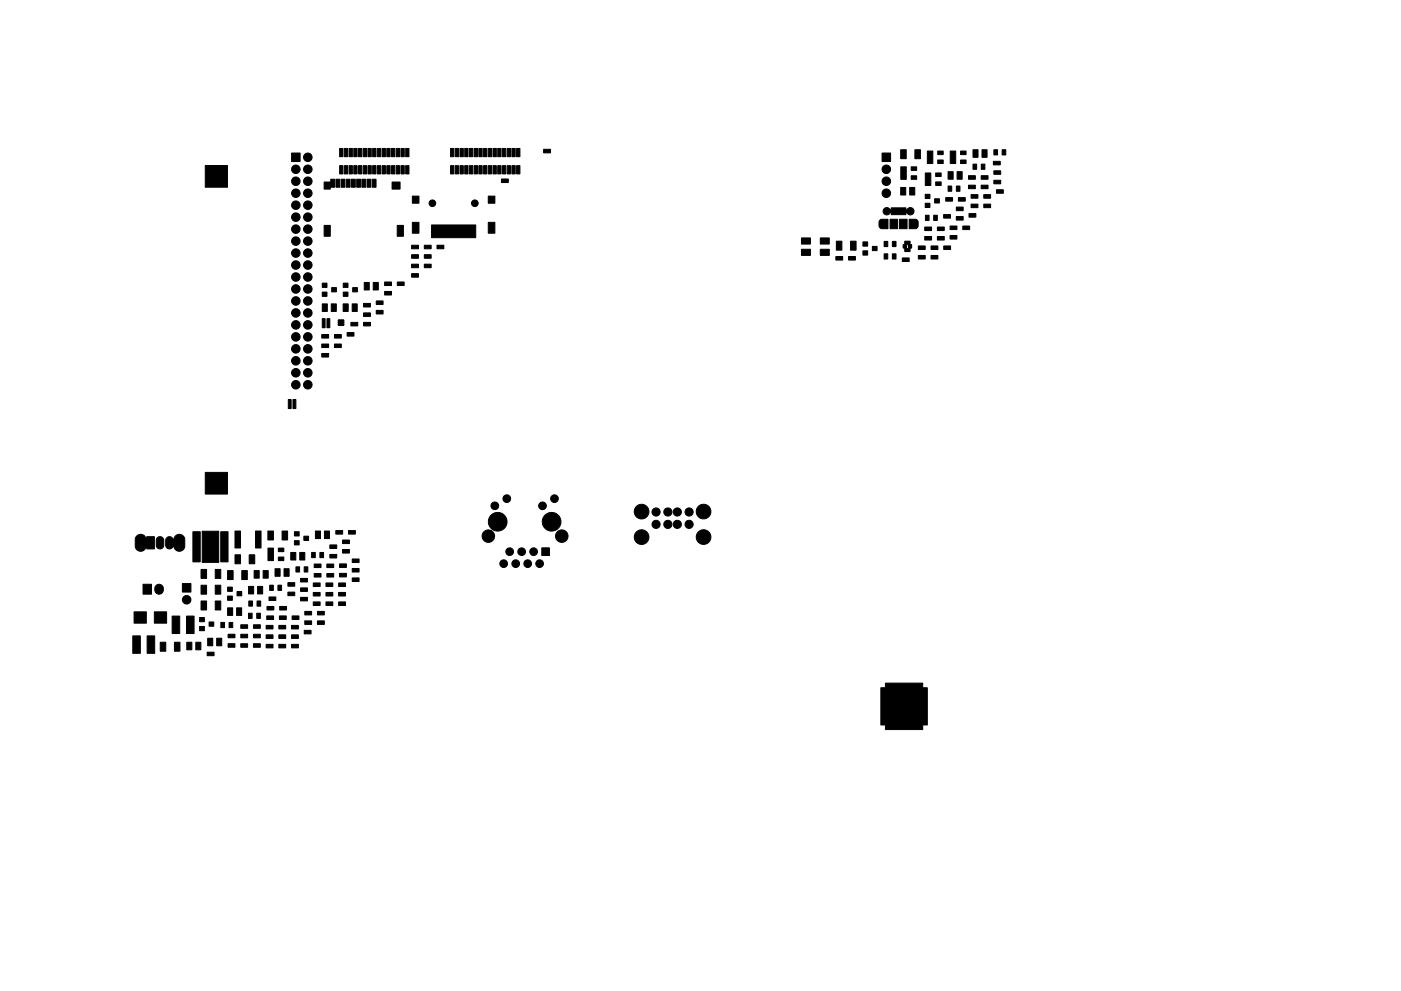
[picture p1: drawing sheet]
<svg xmlns="http://www.w3.org/2000/svg" width="297mm" height="210mm" viewBox="0 0 297 210" stroke-linecap="round" stroke-linejoin="round" font-family="sans-serif">
<g fill="#000" stroke="#000" stroke-width=".21">
<path d="M43.5 35.1h4.7v4.6h-4.7zM61.8 32.5h1.8v1.8h-1.8zM68.7 38.6h1.3l.1-.6h.8v1.7h-.8l-.1 .4h-1.3zM71.2 38h.8v1.7h-.8zM72 35.1h.7v1.8h-.7zM72 31.5h.7v1.7h-.7zM72.3 38h.8v1.7h-.8zM73 35.1h.7v1.8h-.7zM73 31.5h.7v1.7h-.7zM73.4 38h.8v1.7h-.8zM74 35.1h.7v1.8h-.7zM74 31.5h.7v1.7h-.7z"/>
<path d="M74.5 38h.8v1.7h-.8zM75 35.1h.7v1.8h-.7zM75 31.5h.7v1.7h-.7zM75.6 38h.8v1.7h-.8zM76 35.1h.7v1.8h-.7zM76 31.5h.7v1.7h-.7zM76.7 38h.8v1.7h-.8zM77 35.1h.7v1.8h-.7zM77 31.5h.7v1.7h-.7zM77.8 38h.8v1.7h-.8zM78 35.1h.7v1.8h-.7zM78 31.5h.7v1.7h-.7z"/>
<path d="M79 35.1h.7v1.8h-.7zM79 31.5h.7v1.7h-.7zM78.9 38h.8v1.7h-.8zM80 35.1h.7v1.8h-.7zM80 31.5h.7v1.7h-.7zM81 35.1h.7v1.8h-.7zM81 31.5h.7v1.7h-.7zM82 35.1h.7v1.8h-.7zM82 31.5h.7v1.7h-.7zM83 35.1h.7v1.8h-.7zM83 31.5h.7v1.7h-.7zM84 35.1h.7v1.8h-.7z"/>
<path d="M84 31.5h.7v1.7h-.7zM85 35.1h.7v1.8h-.7zM85 31.5h.7v1.7h-.7zM86 35.1h.7v1.8h-.7zM86 31.5h.7v1.7h-.7zM95.5 35.1h.7v1.8h-.7zM95.5 31.5h.7v1.7h-.7zM96.5 35.1h.7v1.8h-.7zM96.5 31.5h.7v1.7h-.7zM97.5 35.1h.7v1.8h-.7zM97.5 31.5h.7v1.7h-.7zM98.5 35.1h.7v1.8h-.7z"/>
<path d="M98.5 31.5h.7v1.7h-.7zM99.5 35.1h.7v1.8h-.7zM99.5 31.5h.7v1.7h-.7zM100.5 35.1h.7v1.8h-.7zM100.5 31.5h.7v1.7h-.7zM101.5 35.1h.7v1.8h-.7zM101.5 31.5h.7v1.7h-.7zM102.5 35.1h.7v1.8h-.7zM102.5 31.5h.7v1.7h-.7zM103.5 35.1h.7v1.8h-.7zM103.5 31.5h.7v1.7h-.7zM104.5 35.1h.7v1.8h-.7z"/>
<path d="M104.5 31.5h.7v1.7h-.7zM105.5 35.1h.7v1.8h-.7zM105.5 31.5h.7v1.7h-.7zM106.5 35.1h.7v1.8h-.7zM106.5 31.5h.7v1.7h-.7zM106.3 38h1.5v.7h-1.5zM107.5 35.1h.7v1.8h-.7zM107.5 31.5h.7v1.7h-.7zM108.5 35.1h.7v1.8h-.7zM108.5 31.5h.7v1.7h-.7zM109.5 35.1h.7v1.8h-.7zM109.5 31.5h.7v1.7h-.7z"/>
<path d="M115.3 31.7h1.4v.7h-1.4zM187 32.5h1.8v1.8h-1.8zM191 31.8h1.1v1.9h-1.1zM191 35.4h1.1v2.6h-1.1zM193.2 37.3h1.1v.7h-1.1zM193.2 35.4h1.1v.7h-1.1zM194 31.8h1.1v1.9h-1.1zM196.2 36.7h1.1v2.6h-1.1zM196.6 32h1.2v2.7h-1.2zM198.4 38.6h1.1v.7h-1.1zM198.4 36.7h1.1v.7h-1.1zM198.8 33.9h1.2v.8h-1.2z"/>
<path d="M198.8 32h1.2v.8h-1.2zM201 36.4h1.1v1.6h-1.1zM201.5 32h1.1v2.7h-1.1zM202.9 36.4h1.1v1.6h-1.1zM203.7 33.9h1.1v.8h-1.1zM203.7 32h1.1v.8h-1.1zM205.3 37.3h1.5v.7h-1.5zM206.3 34.8h.8v1.1h-.8zM206.3 31.8h1.1v1.6h-1.1zM208 34.8h.8v1.1h-.8zM208.2 31.8h1.1v1.6h-1.1zM208 37.3h1.5v.7h-1.5z"/>
<path d="M210.7 31.8h.8v1.1h-.8zM210.6 34.2h1.5v.8h-1.5zM210.7 38.2h1.5v.8h-1.5zM210.7 36.2h1.5v.8h-1.5zM212.5 31.8h.7v1.1h-.7zM68.7 47.8h1.3v2.3h-1.3zM83.1 38.6h1.7v1.5h-1.7zM84.2 47.8h1.3v2.3h-1.3zM87.3 58.1h1.4v.7h-1.4zM87.3 56h1.4v.8h-1.4zM87.3 54h1.4v.8h-1.4zM87.3 52h1.4v.8h-1.4z"/>
<path d="M87.4 47.2h1.4v2.3h-1.4zM87.4 41.6h1.4v1.5h-1.4zM90 56h1.4v.8h-1.4zM90 54h1.4v.8h-1.4zM90 52h1.4v.8h-1.4zM92.6 52h1.5v.8h-1.5zM91.5 47.7h9.4v2.7h-9.4zM103.5 47.2h1.4v2.3h-1.4zM103.5 41.6h1.4v1.5h-1.4zM169.9 52.9h1.9v1.3h-1.9zM169.9 50.5h1.9v1.3h-1.9zM173.9 52.9h1.9v1.3h-1.9z"/>
<path d="M173.9 50.5h1.9v1.3h-1.9zM177.3 51.2h1.2v1.9h-1.2zM177.2 54.4h1.5v.8h-1.5zM179.9 54.4h1.5v.8h-1.5zM180.3 51.2h1.2v1.9h-1.2zM183 53.2h1v.9h-1zM183 51.3h1v.9h-1zM185 52.3h1v.9h-1zM186.6 46.7l.3-.2h1.4v2h-1.2a.65 .65 0 0 1-.7-.6v-.9zM187.4 53.9h.8v1.1h-.8zM187.4 51.2h.8v1.1h-.8zM187.4 44.3a1.03 1.03 0 0 1 1.5 .3l.1-.5h3.1l.1 .5a.79 .79 0 0 1 1.1-.6 .79 .79 0 0 1 .3 1.2 .79 .79 0 0 1-1.2 .1l-.2-.2-.1 .4h-3.1l-.2-.4a.81 .81 0 0 1-1.1 .4 .81 .81 0 0 1-.3-1.2z"/>
<path d="M189.2 53.9h.8v1.1h-.8zM189.2 51.2h.8v1.1h-.8zM188.7 46.5h1.6v2h-1.6zM191 39.8h1v1.6h-1zM190.7 46.5h1.6v2h-1.6zM191.3 54.7h1.5v.8h-1.5zM191.8 51.2h1.2v.6l.3 .1v.7l-.3 .1v.7h-1.2v-.7l-.3-.1v-.2h.7l.1 .3 .3-.1-.1-.8-.2 .1-.1 .5h-.7v-.5l.3-.1zM192.9 39.8h1v1.6h-1zM192.8 46.5l1.6 .1 .3 .4v.9a.65 .65 0 0 1-.7 .6h-1.2zM194.7 54.2h1.5v.7h-1.5zM194.7 52.2h1.5v.7h-1.5zM196.2 45.7h.8v1.1h-.8z"/>
<path d="M196.2 43.1h1v.9h-1zM196.2 41.2h1v.9h-1zM196.1 50.2h1.4v.7h-1.4zM196.1 48.2h1.4v.7h-1.4zM198 45.7h.7v1.1h-.7zM197.4 54.2h1.5v.7h-1.5zM197.4 52.2h1.5v.7h-1.5zM198.2 42.2h1v.9h-1zM198.7 50.2h1.5v.7h-1.5zM198.7 48.2h1.5v.7h-1.5zM200.1 45.5h1.4v.8h-1.4zM200.1 52.2h1.4v.7h-1.4z"/>
<path d="M201 39.5h.8v1.1h-.8zM200.5 41.9h1.5v.8h-1.5zM201.4 50h1.5v.7h-1.5zM201.4 48h1.5v.7h-1.5zM202.8 39.5h.7v1.1h-.7zM202.8 45.9h1.4v.8h-1.4zM202.8 43.9h1.4v.8h-1.4zM203.2 41.9h1.5v.8h-1.5zM204.1 48h1.5v.7h-1.5zM205.3 39.3h1.5v.7h-1.5zM205.4 45.3h1.5v.8h-1.5zM205.9 43.3h1.4v.8h-1.4z"/>
<path d="M205.9 41.3h1.4v.7h-1.4zM208 39.3h1.5v.7h-1.5zM208.6 43.3h1.4v.8h-1.4zM208.6 41.3h1.4v.7h-1.4zM211.3 40.3h1.4v.7h-1.4zM68.3 67.6h.6v1.9h-.6zM68.3 62h1v.9h-1zM68.3 60.1h1v.9h-1zM68.3 64.5h1.1v1.6h-1.1zM68.2 75h1.5v.7h-1.5zM68.2 73h1.5v.7h-1.5zM68.2 71h1.5v.7h-1.5z"/>
<path d="M69.3 67.6h.6v1.9h-.6zM70.2 64.5h1.1v1.6h-1.1zM70.3 61h1v.9h-1zM71.7 67.9h.8a.31 .31 0 0 1 .4 .1 .31 .31 0 0 1 0 .4v.3a.31 .31 0 0 1-.1 .4 .31 .31 0 0 1-.4 0l-.3-.1a.31 .31 0 0 1-.4 0 .31 .31 0 0 1 0-.4zM70.9 73h1.5v.7h-1.5zM70.9 71h1.5v.7h-1.5zM72.8 62h1v.9h-1zM72.8 60.1h1v.9h-1zM72.8 64.5h1v1.6h-1zM73.6 70.6h1.5v.7h-1.5zM74.7 64.5h1v1.6h-1zM74.8 61h1v.9h-1z"/>
<path d="M74.4 68.4h1.5v.7h-1.5zM77.2 59.9h1.1v1.6h-1.1zM77.1 66.4h1.4v.7h-1.4zM77.1 64.4h1.4v.7h-1.4zM77.1 68.4h1.4v.7h-1.4zM79.1 59.9h1.1v1.6h-1.1zM79.8 65.9h1.4v.7h-1.4zM79.8 63.8h1.4v.8h-1.4zM81.5 61.8h1.5v.8h-1.5zM81.5 59.8h1.5v.8h-1.5zM84.2 59.8h1.5v.8h-1.5zM61.1 84.8h.6v1.9h-.6z"/>
<path d="M62.1 84.8h.6v1.9h-.6zM29 113.7a1.41 1.41 0 0 1 2 .4l.1-.2h1.6v2.6h-1.6l-.1-.3a1.21 1.21 0 0 1-1.3 .7 1.21 1.21 0 0 1-1-1v-1.6zM33.4 114.1l.3-.2a.8 .8 0 0 1 1 .7v1.1a.8 .8 0 0 1-.8 .8 .8 .8 0 0 1-.8-.8v-1.2zM35.4 114.1a1.14 1.14 0 0 1 1.4 .3 1.18 1.18 0 0 1 1.2-1 1.18 1.18 0 0 1 1.2 1.1v1.4a1.21 1.21 0 0 1-1.2 1 1.21 1.21 0 0 1-1.2-1 .87 .87 0 0 1-.9 .5 .87 .87 0 0 1-.8-.7v-1.2zM40.9 112.8h1.6v6.4h-1.6zM42.9 112.7h3.5v6.6h-3.5zM43.5 100.2h4.7v4.6h-4.7zM46.8 112.8h1.6v6.4h-1.6zM49.8 117.7h1.2v1.9h-1.2zM49.8 112.7h1.2v3.6h-1.2zM52.8 117.7h1.2v1.9h-1.2zM54.2 112.7h1.1v3.6h-1.1z"/>
<path d="M56.8 112.7h1.2v1.9h-1.2zM56.8 116.3h1.2v2.6h-1.2zM59 118.2h1.2v.7h-1.2zM59 116.3h1.2v.7h-1.2zM59.8 112.7h1.2v1.9h-1.2zM61.6 117.2h1.1v1.6h-1.1zM62.4 114.7h1v.9h-1zM62.4 112.8h1v.9h-1zM63.6 117.2h1v1.6h-1zM64.4 113.8h1v.9h-1zM66.1 117.2h.7v1.1h-.7zM66.9 112.7h1v1.6h-1z"/>
<path d="M67.8 117.2h.8v1.1h-.8zM68.8 112.7h1.1v1.6h-1.1zM69.9 117.6h1.5v.8h-1.5zM69.9 115.6h1.5v.8h-1.5zM71.2 112.6h1.5v.7h-1.5zM72.6 116.6h1.5v.7h-1.5zM72.6 114.6h1.5v.7h-1.5zM73.9 112.6h1.4v.7h-1.4zM74.7 118.6h1.4v.7h-1.4zM114.9 116.2h1.6v1.7h-1.6zM28.1 134.9h1.7v3.7h-1.7zM28.4 129.8h2.6v2.4h-2.6z"/>
<path d="M30.3 124h1.8v2.1h-1.8zM31.2 134.9h1.6v3.7h-1.6zM33.1 124.2a.97 .97 0 0 1 1.2 0 .97 .97 0 0 1 .3 1.1 .95 .95 0 0 1-1.2 .7 .95 .95 0 0 1-.6-1.3zM34 136.3h1.1v1.9h-1.1zM32.7 129.8h2.6v2.4h-2.6zM36.5 130.7h1.6v3.7h-1.6zM37 136.3h1.2v1.9h-1.2zM38.7 123.8h1.8v1.8h-1.8zM39.6 136.3h1.1v1.6h-1.1zM39.5 130.7h1.7v3.7h-1.7zM41.5 136.3h1.1v1.6h-1.1zM42.3 132.9h1v.9h-1z"/>
<path d="M42.3 131h1v.9h-1zM42.6 127.5h1.2v1.9h-1.2zM42.6 124.2h1.2v1.9h-1.2zM42.6 120.8h1.2v1.9h-1.2zM44 135.4h1.1v1.6h-1.1zM44.3 132h1v.9h-1zM43.9 138.4h1.5v.7h-1.5zM45.6 127.5h1.2v1.9h-1.2zM45.6 124.2h1.2v1.9h-1.2zM45.6 120.8h1.2v1.9h-1.2zM45.9 135.4h1.1v1.6h-1.1zM46.8 132.1h.8v1.1h-.8z"/>
<path d="M48.3 126.5h1v.9h-1zM48.3 124.6h1v.9h-1zM48.3 129h1v1.6h-1zM48.6 132.1h.7v1.1h-.7zM48.3 121.1h1.1v1.9h-1.1zM48.4 136.6h1.4v.7h-1.4zM48.4 134.6h1.4v.7h-1.4zM50.2 129h1v1.6h-1zM50.3 125.5h1v.9h-1zM51.3 121.1h1.1v1.9h-1.1zM51 136.6h1.5v.7h-1.5zM51 134.6h1.5v.7h-1.5z"/>
<path d="M51 132.6h1.5v.7h-1.5zM52.7 130.1h.8v1.1h-.8zM52.7 127.5h.8v1.1h-.8zM52.7 124.4h1.1v1.6h-1.1zM53.9 121.1h1.1v1.6h-1.1zM53.7 136.6h1.5v.7h-1.5zM53.7 134.6h1.5v.7h-1.5zM53.7 132.6h1.5v.7h-1.5zM54.4 130.1h.8v1.1h-.8zM54.5 127.5h.8v1.1h-.8zM54.6 124.4h1.1v1.6h-1.1zM55.8 121.1h1.1v1.6h-1.1z"/>
<path d="M56.4 136.7h1.5v.8h-1.5zM56.4 134.7h1.5v.7h-1.5zM56.4 132.7h1.5v.7h-1.5zM57.2 124.2h.8v1.1h-.8zM56.5 130.7h1.5v.7h-1.5zM56.6 128.7h1.5v.7h-1.5zM57 126.7h1.5v.7h-1.5zM58.3 120.7h1.1v1.6h-1.1zM58.9 124.2h.8v1.1h-.8zM59.1 136.7h1.5v.8h-1.5zM59.1 134.7h1.5v.7h-1.5zM59.1 132.7h1.5v.7h-1.5z"/>
<path d="M59.2 130.7h1.5v.7h-1.5zM59.3 128.7h1.5v.7h-1.5zM60.2 120.7h1.1v1.6h-1.1zM61 125.6h1.5v.8h-1.5zM61 123.6h1.5v.8h-1.5zM61.8 136.7h1.5v.8h-1.5zM61.8 134.7h1.5v.7h-1.5zM61.8 132.7h1.5v.7h-1.5zM61.9 130.7h1.5v.7h-1.5zM62.7 120.3h.8v1.1h-.8zM63.7 126.7h1.5v.8h-1.5zM63.7 124.7h1.5v.8h-1.5z"/>
<path d="M63.7 122.7h1.5v.8h-1.5zM64.5 120.3h.8v1.1h-.8zM64.5 133.7h1.5v.8h-1.5zM64.6 131.7h1.5v.8h-1.5zM64.6 129.7h1.5v.8h-1.5zM66.4 127.7h1.5v.8h-1.5zM66.4 125.7h1.5v.7h-1.5zM66.4 123.7h1.5v.7h-1.5zM66.6 121.7h1.5v.7h-1.5zM66.6 119.7h1.5v.7h-1.5zM67.3 131.7h1.5v.8h-1.5zM67.3 129.7h1.5v.8h-1.5z"/>
<path d="M69.1 127.7h1.5v.8h-1.5zM69.1 125.7h1.5v.7h-1.5zM69.1 123.7h1.5v.7h-1.5zM69.3 121.7h1.5v.7h-1.5zM69.3 119.7h1.5v.7h-1.5zM71.8 127.7h1.5v.8h-1.5zM71.8 125.7h1.5v.7h-1.5zM71.8 123.7h1.5v.7h-1.5zM72 121.6h1.4v.8h-1.4zM72 119.6h1.4v.8h-1.4zM74.7 122.6h1.4v.8h-1.4zM74.7 120.6h1.4v.8h-1.4z"/>
<path d="M187.7 144.9h7.9l.1 1h.9v7.9l-.9 .1-.1 .9h-7.9v-.9l-.9-.1v-7.9h.9z"/>
<circle cx="62.7" cy="38.5" r=".9"/>
<circle cx="62.7" cy="35.9" r=".9"/>
<circle cx="65.3" cy="38.5" r=".9"/>
<circle cx="65.3" cy="33.4" r=".9"/>
<circle cx="65.3" cy="35.9" r=".9"/>
<circle cx="187.9" cy="38.5" r=".9"/>
<circle cx="187.9" cy="35.9" r=".9"/>
<circle cx="62.7" cy="43.5" r=".9"/>
<circle cx="62.7" cy="41" r=".9"/>
<circle cx="62.7" cy="46.1" r=".9"/>
<circle cx="62.7" cy="58.8" r=".9"/>
<circle cx="62.7" cy="56.2" r=".9"/>
<circle cx="62.7" cy="53.7" r=".9"/>
<circle cx="62.7" cy="48.6" r=".9"/>
<circle cx="62.7" cy="51.2" r=".9"/>
<circle cx="65.3" cy="43.5" r=".9"/>
<circle cx="65.3" cy="41" r=".9"/>
<circle cx="65.3" cy="46.1" r=".9"/>
<circle cx="65.3" cy="56.2" r=".9"/>
<circle cx="65.3" cy="53.7" r=".9"/>
<circle cx="65.3" cy="51.2" r=".9"/>
<circle cx="65.3" cy="48.6" r=".9"/>
<circle cx="65.3" cy="58.8" r=".9"/>
<circle cx="91.7" cy="43.1" r=".7"/>
<circle cx="100.7" cy="43.1" r=".7"/>
<circle cx="187.9" cy="41" r=".9"/>
<circle cx="62.7" cy="71.5" r=".9"/>
<circle cx="62.7" cy="68.9" r=".9"/>
<circle cx="62.7" cy="61.3" r=".9"/>
<circle cx="62.7" cy="76.6" r=".9"/>
<circle cx="62.7" cy="74" r=".9"/>
<circle cx="62.7" cy="63.9" r=".9"/>
<circle cx="62.7" cy="66.4" r=".9"/>
<circle cx="62.7" cy="79.1" r=".9"/>
<circle cx="65.3" cy="79.1" r=".9"/>
<circle cx="65.3" cy="71.5" r=".9"/>
<circle cx="65.3" cy="66.4" r=".9"/>
<circle cx="65.3" cy="76.6" r=".9"/>
<circle cx="65.3" cy="68.9" r=".9"/>
<circle cx="65.3" cy="63.9" r=".9"/>
<circle cx="65.3" cy="61.3" r=".9"/>
<circle cx="65.3" cy="74" r=".9"/>
<circle cx="62.7" cy="81.6" r=".9"/>
<circle cx="65.3" cy="81.6" r=".9"/>
<circle cx="103.5" cy="113.8" r="1.32"/>
<circle cx="104.9" cy="107.3" r=".81"/>
<circle cx="105.5" cy="110.7" r="1.99"/>
<circle cx="106.8" cy="119.6" r=".81"/>
<circle cx="107.5" cy="105.8" r=".82"/>
<circle cx="108.1" cy="117" r=".81"/>
<circle cx="109.3" cy="119.6" r=".82"/>
<circle cx="110.6" cy="117" r=".81"/>
<circle cx="111.9" cy="119.6" r=".82"/>
<circle cx="113.1" cy="117" r=".81"/>
<circle cx="114.4" cy="119.6" r=".81"/>
<circle cx="115" cy="107.3" r=".81"/>
<circle cx="117" cy="110.7" r="1.99"/>
<circle cx="117.6" cy="105.8" r=".82"/>
<circle cx="119.1" cy="113.8" r="1.32"/>
<circle cx="136" cy="108.6" r="1.56"/>
<circle cx="136" cy="114" r="1.56"/>
<circle cx="139.1" cy="108.6" r=".87"/>
<circle cx="139.1" cy="111.2" r=".87"/>
<circle cx="141.6" cy="111.2" r=".87"/>
<circle cx="141.6" cy="108.6" r=".87"/>
<circle cx="143.6" cy="111.2" r=".87"/>
<circle cx="143.6" cy="108.6" r=".87"/>
<circle cx="146.1" cy="111.2" r=".87"/>
<circle cx="146.1" cy="108.6" r=".87"/>
<circle cx="149.2" cy="108.5" r="1.56"/>
<circle cx="149.2" cy="114" r="1.56"/>
<circle cx="39.6" cy="127.3" r=".9"/>
</g>
</svg>
